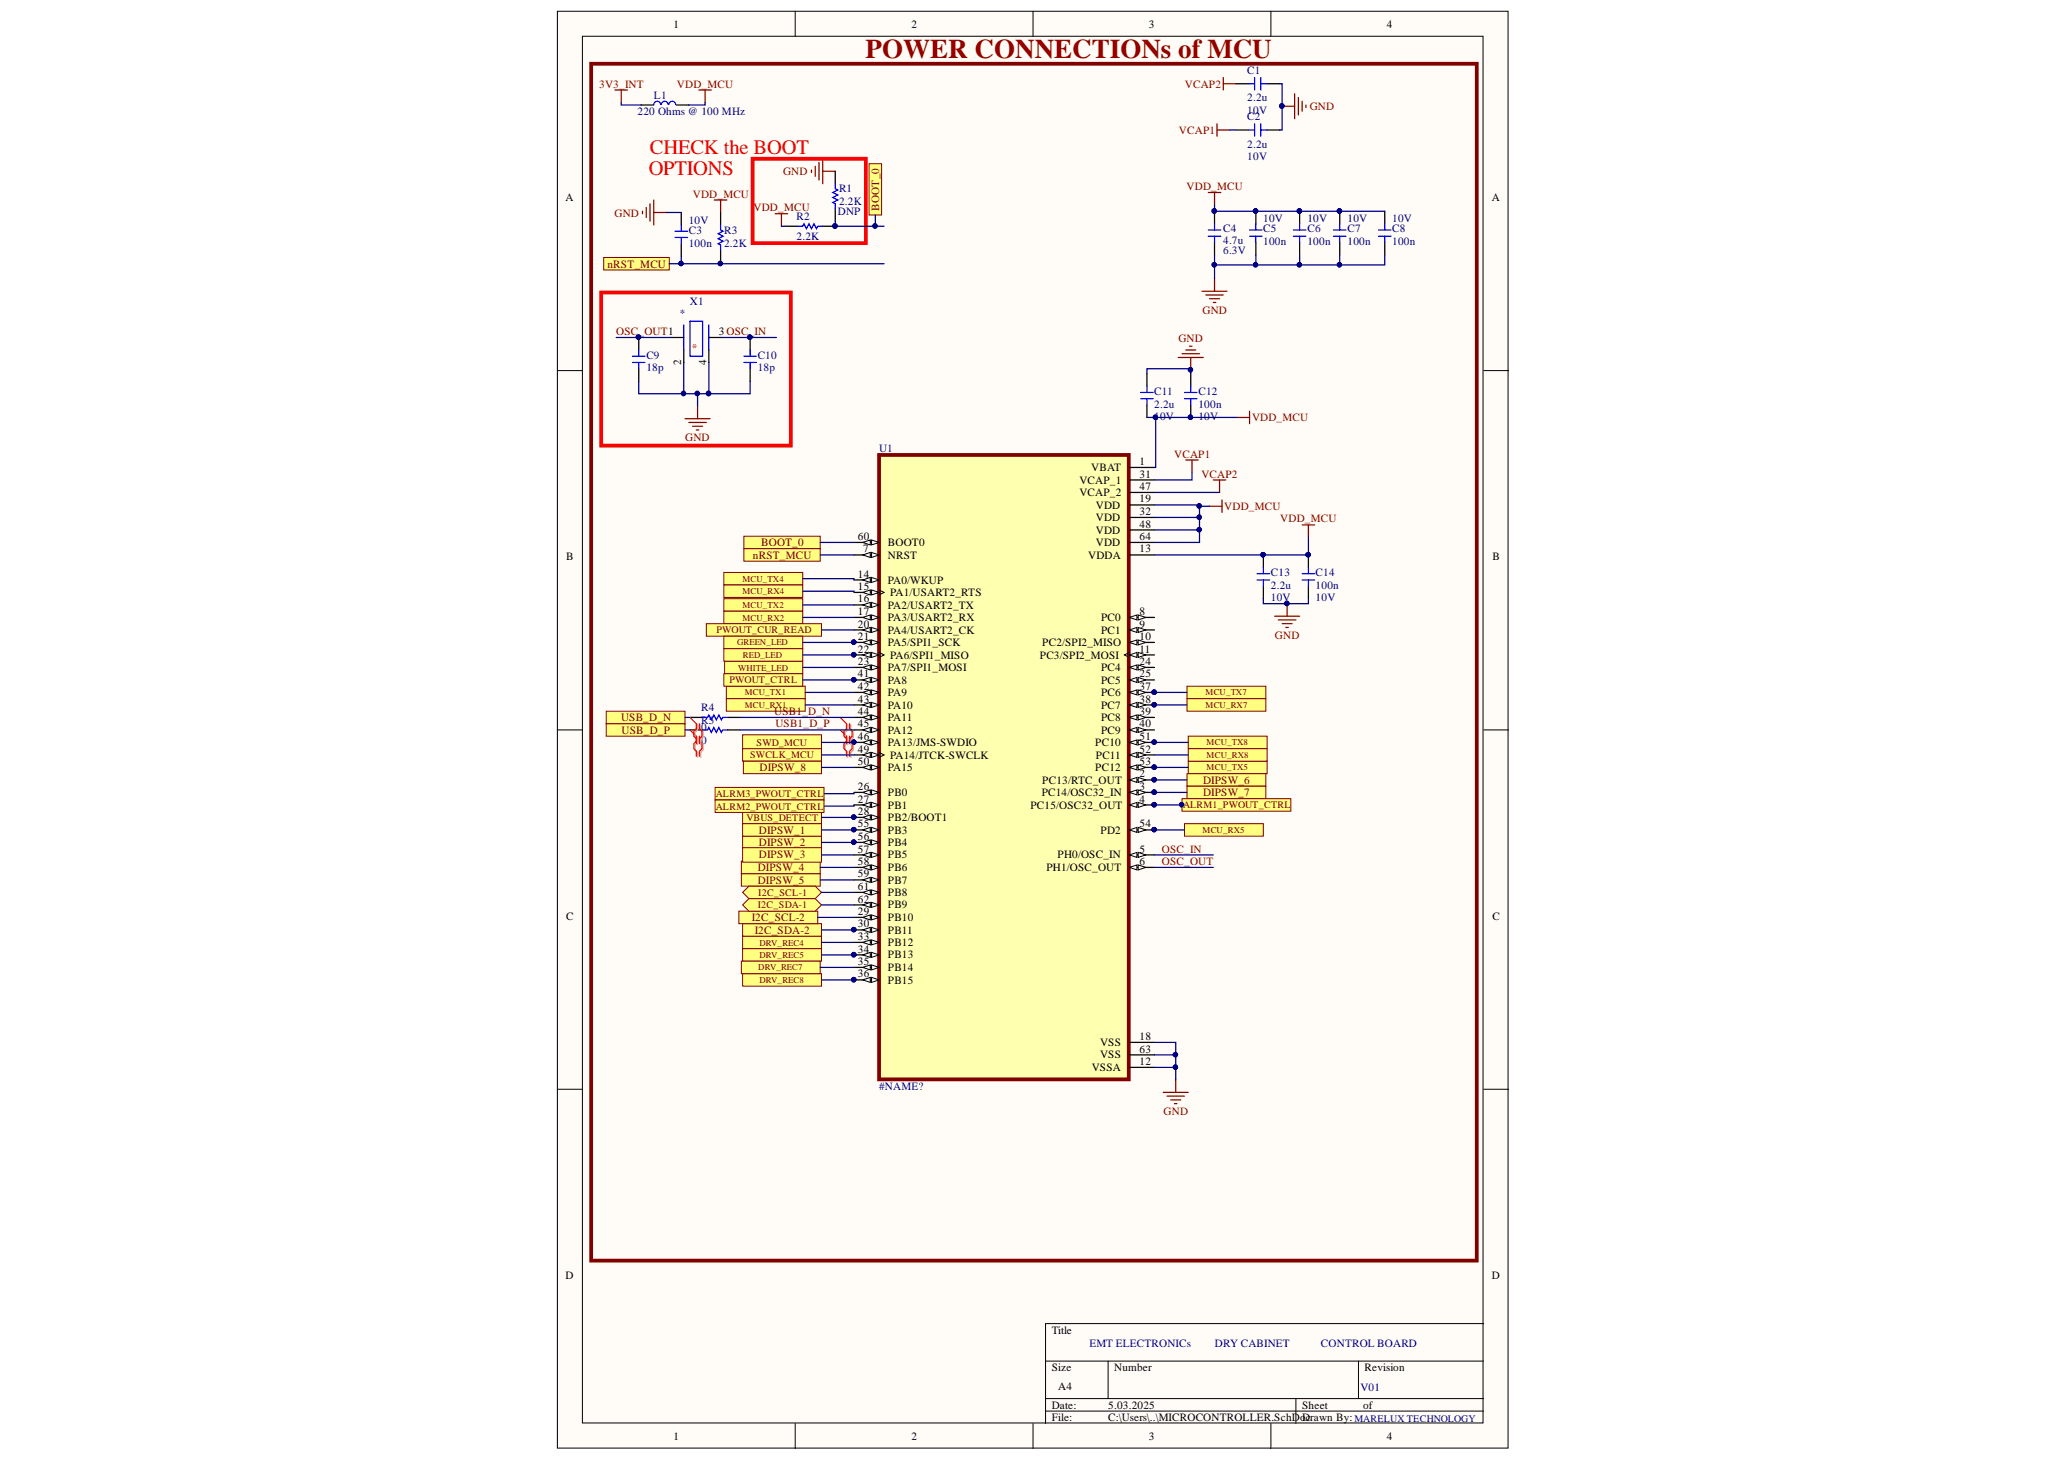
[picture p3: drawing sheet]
<svg xmlns="http://www.w3.org/2000/svg" width="297mm" height="210mm" viewBox="0 0 297 210" stroke-linecap="round" stroke-linejoin="round" font-family="sans-serif">
<defs><g id="words">
<text font-size="3.9" fill="#980000" x="124.2" y="8.3">POWER CONNECTIONs of MCU</text>
<g font-size="3" fill="#f00">
<text x="93.3" y="22.1">CHECK the BOOT</text>
<text x="93.1" y="25.2">OPTIONS</text>
</g>
<g font-size="1.6">
<text x="96.6" y="4">1</text>
<text x="130.8" y="4">2</text>
<text x="164.9" y="4">3</text>
<text x="199" y="4">4</text>
<text x="81.2" y="28.9">A</text>
<text x="214.1" y="28.9">A</text>
<text x="97.7" y="52.4" transform="rotate(-90 97.7 52.4)">2</text>
<text x="101.4" y="52.4" transform="rotate(-90 101.4 52.4)">4</text>
<text x="103.1" y="48">3 OSC_IN</text>
<text x="154.9" y="69.4">VCAP_1</text>
<text x="154.9" y="71.2">VCAP_2</text>
<text x="156.6" y="67.6">VBAT</text>
<text x="163.5" y="66.7">1</text>
<text x="163.5" y="68.5">31</text>
<text x="163.5" y="70.3">47</text>
<text x="123.1" y="77.5">60</text>
<text x="157.3" y="73">VDD</text>
<text x="157.3" y="74.8">VDD</text>
<text x="157.3" y="76.6">VDD</text>
<text x="163.5" y="72.1">19</text>
<text x="163.5" y="73.9">32</text>
<text x="163.5" y="75.7">48</text>
<text x="163.5" y="77.5">64</text>
<text x="81.2" y="80.4">B</text>
<text x="123.1" y="82.9">14</text>
<text x="123.9" y="79.3">7</text>
<text x="127.4" y="78.3">BOOT0</text>
<text x="127.4" y="80.2">NRST</text>
<text x="127.4" y="83.7">PA0/WKUP</text>
<text x="156.2" y="80.2">VDDA</text>
<text x="157.3" y="78.3">VDD</text>
<text x="163.5" y="79.3">13</text>
<text x="214.2" y="80.4">B</text>
<text x="123.1" y="84.7">15</text>
<text x="123.1" y="86.4">16</text>
<text x="123.1" y="88.2">17</text>
<text x="127.4" y="87.4">PA2/USART2_TX</text>
<text x="127.4" y="89.1">PA3/USART2_RX</text>
<text x="127.7" y="85.5">PA1/USART2_RTS</text>
<text x="158" y="89.1">PC0</text>
<text x="163.5" y="88.2">8</text>
<text x="123.1" y="90.1">20</text>
<text x="123.1" y="91.8">21</text>
<text x="123.1" y="93.6">22</text>
<text x="123.1" y="95.4">23</text>
<text x="127.4" y="90.9">PA4/USART2_CK</text>
<text x="127.4" y="92.7">PA5/SPI1_SCK</text>
<text x="127.7" y="94.5">PA6/SPI1_MISO</text>
<text x="149.2" y="94.5">PC3/SPI2_MOSI</text>
<text x="149.6" y="92.7">PC2/SPI2_MISO</text>
<text x="158" y="90.9">PC1</text>
<text x="163.5" y="90.1">9</text>
<text x="163.5" y="91.8">10</text>
<text x="163.5" y="93.6">11</text>
<text x="163.5" y="95.4">24</text>
<text x="123.1" y="97.2">41</text>
<text x="123.1" y="99">42</text>
<text x="123.1" y="100.8">43</text>
<text x="127.4" y="96.3">PA7/SPI1_MOSI</text>
<text x="127.4" y="98.1">PA8</text>
<text x="127.4" y="99.9">PA9</text>
<text x="127.4" y="101.7">PA10</text>
<text x="158" y="96.3">PC4</text>
<text x="158" y="98.1">PC5</text>
<text x="158" y="99.9">PC6</text>
<text x="158" y="101.7">PC7</text>
<text x="163.5" y="97.2">25</text>
<text x="163.5" y="99">37</text>
<text x="163.5" y="100.8">38</text>
<text x="123.1" y="102.6">44</text>
<text x="123.1" y="104.3">45</text>
<text x="123.1" y="106.2">46</text>
<text x="123.1" y="108">49</text>
<text x="127.4" y="103.5">PA11</text>
<text x="127.4" y="105.3">PA12</text>
<text x="127.4" y="107">PA13/JMS-SWDIO</text>
<text x="157.2" y="107">PC10</text>
<text x="158" y="103.5">PC8</text>
<text x="158" y="105.3">PC9</text>
<text x="163.5" y="102.6">39</text>
<text x="163.5" y="104.3">40</text>
<text x="163.5" y="106.2">51</text>
<text x="163.5" y="108">52</text>
<text x="123.1" y="109.7">50</text>
<text x="123.1" y="113.4">26</text>
<text x="127.4" y="110.7">PA15</text>
<text x="127.7" y="108.9">PA14/JTCK-SWCLK</text>
<text x="149.6" y="112.4">PC13/RTC_OUT</text>
<text x="157.2" y="110.7">PC12</text>
<text x="157.3" y="108.9">PC11</text>
<text x="163.5" y="109.7">53</text>
<text x="163.5" y="111.5">2</text>
<text x="163.5" y="113.4">3</text>
<text x="123.1" y="115.1">27</text>
<text x="123.1" y="116.9">28</text>
<text x="123.1" y="118.7">55</text>
<text x="127.4" y="114.2">PB0</text>
<text x="127.4" y="116.1">PB1</text>
<text x="127.4" y="117.8">PB2/BOOT1</text>
<text x="127.4" y="119.6">PB3</text>
<text x="147.9" y="116.1">PC15/OSC32_OUT</text>
<text x="149.5" y="114.2">PC14/OSC32_IN</text>
<text x="157.9" y="119.6">PD2</text>
<text x="163.5" y="115.1">4</text>
<text x="163.5" y="118.7">54</text>
<text x="123.1" y="120.5">56</text>
<text x="123.1" y="122.3">57</text>
<text x="123.1" y="124.1">58</text>
<text x="123.1" y="125.9">59</text>
<text x="127.4" y="121.4">PB4</text>
<text x="127.4" y="123.2">PB5</text>
<text x="127.4" y="125">PB6</text>
<text x="150.2" y="125">PH1/OSC_OUT</text>
<text x="151.8" y="123.2">PH0/OSC_IN</text>
<text x="163.5" y="122.3">5</text>
<text x="163.5" y="124.1">6</text>
<text x="81.2" y="131.9">C</text>
<text x="123.1" y="127.7">61</text>
<text x="123.1" y="129.5">62</text>
<text x="123.1" y="131.3">29</text>
<text x="127.4" y="126.8">PB7</text>
<text x="127.4" y="128.6">PB8</text>
<text x="127.4" y="130.3">PB9</text>
<text x="214.2" y="131.9">C</text>
<text x="123.1" y="133">30</text>
<text x="123.1" y="134.9">33</text>
<text x="123.1" y="136.7">34</text>
<text x="127.4" y="132.2">PB10</text>
<text x="127.4" y="134">PB11</text>
<text x="127.4" y="135.7">PB12</text>
<text x="127.4" y="137.5">PB13</text>
<text x="123.1" y="138.4">35</text>
<text x="123.1" y="140.2">36</text>
<text x="127.4" y="139.4">PB14</text>
<text x="127.4" y="141.1">PB15</text>
<text x="163.5" y="149.2">18</text>
<text x="156.7" y="153.7">VSSA</text>
<text x="157.8" y="150.1">VSS</text>
<text x="157.8" y="151.9">VSS</text>
<text x="163.5" y="151">63</text>
<text x="163.5" y="152.8">12</text>
<text x="81.2" y="183.5">D</text>
<text x="214.1" y="183.5">D</text>
<text x="150.9" y="191.4">Title</text>
<text x="150.9" y="196.7">Size</text>
<text x="159.9" y="196.7">Number</text>
<text x="195.8" y="196.7">Revision</text>
<text x="150.9" y="202.1">Date:</text>
<text x="150.9" y="203.9">File:</text>
<text x="151.8" y="199.4">A4</text>
<text x="159" y="202.1">5.03.2025</text>
<text x="159" y="203.9">C:\Users\..\MICROCONTROLLER.SchDoDcrawn By: MARELUX TECHNOLOGY</text>
<text x="186.8" y="202.1">Sheet</text>
<text x="195.6" y="202.1">of</text>
<text x="96.6" y="206.6">1</text>
<text x="130.8" y="206.6">2</text>
<text x="164.9" y="206.6">3</text>
<text x="199" y="206.6">4</text>
</g>
<g font-size="1.6" fill="#000080">
<text x="179" y="10.5">C1</text>
<text x="91.5" y="16.5">220 Ohms @ 100 MHz</text>
<text x="93.8" y="14.2">L1</text>
<text x="179" y="14.5">2.2u</text>
<text x="179" y="16.3">10V</text>
<text x="179" y="17.2">C2</text>
<text x="179" y="21.2">2.2u</text>
<text x="179" y="23">10V</text>
<text x="120.4" y="29.5">2.2K</text>
<text x="120.4" y="27.6">R1</text>
<text x="98.8" y="35.4">100n</text>
<text x="98.8" y="32.1">10V</text>
<text x="98.8" y="33.5">C3</text>
<text x="103.9" y="35.4">2.2K</text>
<text x="103.9" y="33.5">R3</text>
<text x="114.3" y="34.4">2.2K</text>
<text x="114.3" y="31.6">R2</text>
<text x="120.2" y="30.9">DNP</text>
<text x="175.5" y="34.9">4.7u</text>
<text x="175.5" y="33.3">C4</text>
<text x="181.3" y="35.1">100n</text>
<text x="181.3" y="31.9">10V</text>
<text x="181.3" y="33.3">C5</text>
<text x="187.6" y="35.1">100n</text>
<text x="187.6" y="31.9">10V</text>
<text x="187.6" y="33.3">C6</text>
<text x="193.4" y="35.1">100n</text>
<text x="193.4" y="31.9">10V</text>
<text x="193.4" y="33.3">C7</text>
<text x="199.8" y="35.1">100n</text>
<text x="199.8" y="31.9">10V</text>
<text x="199.8" y="33.3">C8</text>
<text x="175.5" y="36.4">6.3V</text>
<text x="97.6" y="45.4">*</text>
<text x="99" y="43.7">X1</text>
<text x="92.7" y="53.3">18p</text>
<text x="92.7" y="51.5">C9</text>
<text x="108.7" y="53.3">18p</text>
<text x="108.7" y="51.5">C10</text>
<text x="165.6" y="58.5">2.2u</text>
<text x="165.6" y="56.6">C11</text>
<text x="172" y="58.5">100n</text>
<text x="172" y="56.6">C12</text>
<text x="126.1" y="64.9">U1</text>
<text x="165.6" y="60.3">10V</text>
<text x="172" y="60.3">10V</text>
<text x="182.4" y="82.6">C13</text>
<text x="188.8" y="82.6">C14</text>
<text x="182.4" y="84.5">2.2u</text>
<text x="182.4" y="86.3">10V</text>
<text x="188.8" y="84.5">100n</text>
<text x="188.8" y="86.3">10V</text>
<text x="100.6" y="106.7">0</text>
<text x="100.6" y="103.8">R5</text>
<text x="100.6" y="104.9">0</text>
<text x="100.6" y="102.1">R4</text>
<text x="126.1" y="156.3">#NAME?</text>
<text x="156.3" y="193.2">EMT ELECTRONICs</text>
<text x="174.3" y="193.2">DRY CABINET</text>
<text x="189.6" y="193.2">CONTROL BOARD</text>
<text x="195.2" y="199.6">V01</text>
</g>
<g font-size="1.6" fill="#800000">
<text x="86" y="12.6">3V3_INT</text>
<text x="97.1" y="12.6">VDD_MCU</text>
<text x="170" y="12.6">VCAP2</text>
<text x="187.9" y="15.8">GND</text>
<text x="169.2" y="19.2">VCAP1</text>
<text x="99.4" y="28.4">VDD_MCU</text>
<text x="112.4" y="25.2">GND</text>
<text x="170.3" y="27.3">VDD_MCU</text>
<text x="88.2" y="31.1">GND</text>
<text x="108.1" y="30.3">VDD_MCU</text>
<text x="126.1" y="30.2" transform="rotate(-90 126.1 30.2)">BOOT_0</text>
<text x="87.2" y="38.4">nRST_MCU</text>
<text x="172.6" y="45">GND</text>
<text x="88.4" y="48">OSC_OUT1</text>
<text x="169.1" y="49.1">GND</text>
<text x="98.3" y="63.3">GND</text>
<text x="168.5" y="65.7">VCAP1</text>
<text x="179.7" y="60.4">VDD_MCU</text>
<text x="172.4" y="68.5">VCAP2</text>
<text x="175.7" y="73.2">VDD_MCU</text>
<text x="183.7" y="75">VDD_MCU</text>
<text x="108.1" y="80.2">nRST_MCU</text>
<text x="109.2" y="78.3">BOOT_0</text>
<text x="183" y="91.7">GND</text>
<text x="89.1" y="103.5">USB_D_N</text>
<text x="89.2" y="105.3">USB_D_P</text>
<text x="111.1" y="102.6">USB1_D_N</text>
<text x="111.3" y="104.3">USB1_D_P</text>
<text x="109" y="110.7">DIPSW_8</text>
<text x="172.6" y="112.4">DIPSW_6</text>
<text x="108.9" y="119.6">DIPSW_1</text>
<text x="172.6" y="114.2">DIPSW_7</text>
<text x="108.7" y="125">DIPSW_4</text>
<text x="108.9" y="121.4">DIPSW_2</text>
<text x="108.9" y="123.2">DIPSW_3</text>
<text x="166.7" y="122.3">OSC_IN</text>
<text x="166.7" y="124.1">OSC_OUT</text>
<text x="108.7" y="126.8">DIPSW_5</text>
<text x="107.9" y="132.2">I2C_SCL-2</text>
<text x="108.3" y="134">I2C_SDA-2</text>
<text x="167" y="160">GND</text>
</g>
<text font-size="1.6" fill="#f00" x="100.4" y="50.1" transform="rotate(-90 100.4 50.1)">*</text>
<g font-size="1.4" fill="#800000">
<text x="102.8" y="90.8">PWOUT_CUR_READ</text>
<text x="104.7" y="98">PWOUT_CTRL</text>
<text x="108.6" y="107">SWD_MCU</text>
<text x="107.6" y="108.8">SWCLK_MCU</text>
<text x="102.7" y="114.4">ALRM3_PWOUT_CTRL</text>
<text x="102.7" y="116.2">ALRM2_PWOUT_CTRL</text>
<text x="107.1" y="117.8">VBUS_DETECT</text>
<text x="169.8" y="116">ALRM1_PWOUT_CTRL</text>
<text x="108.7" y="130.3">I2C_SDA-1</text>
<text x="108.8" y="128.6">I2C_SCL-1</text>
</g>
<g font-size="1.3" fill="#800000">
<text x="106.5" y="83.5">MCU_TX4</text>
<text x="106.5" y="85.3">MCU_RX4</text>
<text x="106.5" y="87.2">MCU_TX2</text>
<text x="106.5" y="89.1">MCU_RX2</text>
<text x="105.8" y="92.6">GREEN_LED</text>
<text x="106.6" y="94.4">RED_LED</text>
<text x="105.9" y="96.2">WHITE_LED</text>
<text x="106.9" y="99.8">MCU_TX1</text>
<text x="106.9" y="101.6">MCU_RX1</text>
<text x="173" y="99.8">MCU_TX7</text>
<text x="173" y="101.6">MCU_RX7</text>
<text x="173.2" y="107">MCU_TX8</text>
<text x="173.2" y="110.5">MCU_TX5</text>
<text x="173.2" y="108.7">MCU_RX8</text>
<text x="172.6" y="119.5">MCU_RX5</text>
<text x="109" y="135.7">DRV_REC4</text>
<text x="109" y="137.4">DRV_REC5</text>
<text x="108.8" y="139.2">DRV_REC7</text>
<text x="109" y="141.1">DRV_REC8</text>
</g>
</g></defs>
<g fill="#fffcf8" stroke="#000" stroke-width=".14">
<path d="M80 1.6h136.4v206.2h-136.4z"/>
<path d="M83.6 5.2h129.2v199h-129.2z"/>
</g>
<g fill="none" stroke="#000" stroke-width=".14">
<path d="M114.1 1.6v3.6M148.2 1.6v3.6M182.4 1.6v3.6M80 53.2h3.6M212.9 53.2h3.6M80 104.7h3.6M212.9 104.7h3.6M80 156.3h3.6M212.9 156.3h3.6M150 195.3h62.9M159 195.3v5.4M194.9 195.3v5.4"/>
<path d="M212.9 189.9h-62.9v14.3M114.1 204.2v3.6M148.2 204.2v3.6M150 200.7h62.9M150 202.5h62.9M182.4 204.2v3.6M186 200.7v3.5"/>
</g>
<path d="M84.8 9.1h127.1v171.8h-127.1z" fill="none" stroke="#800000" stroke-width=".54"/>
<path d="M126.1 65.3h35.9v89.6h-35.9z" fill="#ffffb0" stroke="#800000" stroke-width=".54"/>
<path d="M122.6 77.8h3.5" fill="none" stroke="#000" stroke-width=".18"/>
<path d="M125.1 77.5l1 .3-1 .4z" fill="#fffcf8"/>
<path d="M125.1 77.5l1 .3-1 .4z" fill="none" stroke="#000" stroke-width=".14"/>
<path d="M123.8 77.8l1.1-.3v.7z" fill="#fffcf8"/>
<path d="M123.8 77.8l1.1-.3v.7z" fill="none" stroke="#000" stroke-width=".14"/>
<path d="M122.6 79.6h3.5" fill="none" stroke="#000" stroke-width=".18"/>
<path d="M125.1 79.3l1 .3-1 .4z" fill="#fffcf8"/>
<path d="M125.1 79.3l1 .3-1 .4z" fill="none" stroke="#000" stroke-width=".14"/>
<path d="M123.8 79.6l1.1-.3v.7z" fill="#fffcf8"/>
<path d="M123.8 79.6l1.1-.3v.7z" fill="none" stroke="#000" stroke-width=".14"/>
<path d="M122.6 83.2h3.5" fill="none" stroke="#000" stroke-width=".18"/>
<path d="M125.1 82.8l1 .4-1 .4z" fill="#fffcf8"/>
<path d="M125.1 82.8l1 .4-1 .4z" fill="none" stroke="#000" stroke-width=".14"/>
<path d="M123.8 83.2l1.1-.4v.8z" fill="#fffcf8"/>
<path d="M123.8 83.2l1.1-.4v.8zM126.1 84.6l.8 .4-.8 .4" fill="none" stroke="#000" stroke-width=".14"/>
<path d="M122.6 85h3.5" fill="none" stroke="#000" stroke-width=".18"/>
<path d="M125.1 84.6l1 .4-1 .4z" fill="#fffcf8"/>
<path d="M125.1 84.6l1 .4-1 .4z" fill="none" stroke="#000" stroke-width=".14"/>
<path d="M123.8 85l1.1-.4v.8z" fill="#fffcf8"/>
<path d="M123.8 85l1.1-.4v.8z" fill="none" stroke="#000" stroke-width=".14"/>
<path d="M122.6 86.8h3.5" fill="none" stroke="#000" stroke-width=".18"/>
<path d="M125.1 86.4l1 .4-1 .4z" fill="#fffcf8"/>
<path d="M125.1 86.4l1 .4-1 .4z" fill="none" stroke="#000" stroke-width=".14"/>
<path d="M123.8 86.8l1.1-.4v.8z" fill="#fffcf8"/>
<path d="M123.8 86.8l1.1-.4v.8z" fill="none" stroke="#000" stroke-width=".14"/>
<path d="M122.6 88.6h3.5" fill="none" stroke="#000" stroke-width=".18"/>
<path d="M125.1 88.2l1 .4-1 .3z" fill="#fffcf8"/>
<path d="M125.1 88.2l1 .4-1 .3z" fill="none" stroke="#000" stroke-width=".14"/>
<path d="M123.8 88.6l1.1-.4v.7z" fill="#fffcf8"/>
<path d="M123.8 88.6l1.1-.4v.7z" fill="none" stroke="#000" stroke-width=".14"/>
<path d="M122.6 90.4h3.5" fill="none" stroke="#000" stroke-width=".18"/>
<path d="M125.1 90l1 .4-1 .3z" fill="#fffcf8"/>
<path d="M125.1 90l1 .4-1 .3z" fill="none" stroke="#000" stroke-width=".14"/>
<path d="M123.8 90.4l1.1-.4v.7z" fill="#fffcf8"/>
<path d="M123.8 90.4l1.1-.4v.7z" fill="none" stroke="#000" stroke-width=".14"/>
<path d="M122.6 92.2h3.5" fill="none" stroke="#000" stroke-width=".18"/>
<path d="M125.1 91.8l1 .4-1 .3z" fill="#fffcf8"/>
<path d="M125.1 91.8l1 .4-1 .3z" fill="none" stroke="#000" stroke-width=".14"/>
<path d="M123.8 92.2l1.1-.4v.7z" fill="#fffcf8"/>
<path d="M123.8 92.2l1.1-.4v.7zM126.1 93.6l.8 .4-.8 .3" fill="none" stroke="#000" stroke-width=".14"/>
<circle cx="122.5" cy="92.1" r=".31" fill="#000080" stroke="#000080" stroke-width=".14"/>
<path d="M122.6 94h3.5" fill="none" stroke="#000" stroke-width=".18"/>
<path d="M125.1 93.6l1 .4-1 .3z" fill="#fffcf8"/>
<path d="M125.1 93.6l1 .4-1 .3z" fill="none" stroke="#000" stroke-width=".14"/>
<path d="M123.8 94l1.1-.4v.7z" fill="#fffcf8"/>
<path d="M123.8 94l1.1-.4v.7z" fill="none" stroke="#000" stroke-width=".14"/>
<circle cx="122.5" cy="93.9" r=".32" fill="#000080" stroke="#000080" stroke-width=".14"/>
<path d="M122.6 95.8h3.5" fill="none" stroke="#000" stroke-width=".18"/>
<path d="M125.1 95.4l1 .4-1 .3z" fill="#fffcf8"/>
<path d="M125.1 95.4l1 .4-1 .3z" fill="none" stroke="#000" stroke-width=".14"/>
<path d="M123.8 95.8l1.1-.4v.7z" fill="#fffcf8"/>
<path d="M123.8 95.8l1.1-.4v.7z" fill="none" stroke="#000" stroke-width=".14"/>
<path d="M122.6 97.6h3.5" fill="none" stroke="#000" stroke-width=".18"/>
<path d="M125.1 97.2l1 .4-1 .3z" fill="#fffcf8"/>
<path d="M125.1 97.2l1 .4-1 .3z" fill="none" stroke="#000" stroke-width=".14"/>
<path d="M123.8 97.6l1.1-.4v.7z" fill="#fffcf8"/>
<path d="M123.8 97.6l1.1-.4v.7z" fill="none" stroke="#000" stroke-width=".14"/>
<circle cx="122.5" cy="97.5" r=".32" fill="#000080" stroke="#000080" stroke-width=".14"/>
<path d="M122.6 99.3h3.5" fill="none" stroke="#000" stroke-width=".18"/>
<path d="M125.1 99l1 .3-1 .4z" fill="#fffcf8"/>
<path d="M125.1 99l1 .3-1 .4z" fill="none" stroke="#000" stroke-width=".14"/>
<path d="M123.8 99.3l1.1-.3v.7z" fill="#fffcf8"/>
<path d="M123.8 99.3l1.1-.3v.7z" fill="none" stroke="#000" stroke-width=".14"/>
<path d="M122.6 101.1h3.5" fill="none" stroke="#000" stroke-width=".18"/>
<path d="M125.1 100.8l1 .3-1 .4z" fill="#fffcf8"/>
<path d="M125.1 100.8l1 .3-1 .4z" fill="none" stroke="#000" stroke-width=".14"/>
<path d="M123.8 101.1l1.1-.3v.7z" fill="#fffcf8"/>
<path d="M123.8 101.1l1.1-.3v.7z" fill="none" stroke="#000" stroke-width=".14"/>
<path d="M122.6 102.9h3.5" fill="none" stroke="#000" stroke-width=".18"/>
<path d="M125.1 102.6l1 .3-1 .4z" fill="#fffcf8"/>
<path d="M125.1 102.6l1 .3-1 .4z" fill="none" stroke="#000" stroke-width=".14"/>
<path d="M123.8 102.9l1.1-.3v.7z" fill="#fffcf8"/>
<path d="M123.8 102.9l1.1-.3v.7z" fill="none" stroke="#000" stroke-width=".14"/>
<path d="M122.6 104.7h3.5" fill="none" stroke="#000" stroke-width=".18"/>
<path d="M125.1 104.4l1 .3-1 .4z" fill="#fffcf8"/>
<path d="M125.1 104.4l1 .3-1 .4z" fill="none" stroke="#000" stroke-width=".14"/>
<path d="M123.8 104.7l1.1-.3v.7z" fill="#fffcf8"/>
<path d="M123.8 104.7l1.1-.3v.7z" fill="none" stroke="#000" stroke-width=".14"/>
<path d="M122.6 106.5h3.5" fill="none" stroke="#000" stroke-width=".18"/>
<path d="M125.1 106.2l1 .3-1 .4z" fill="#fffcf8"/>
<path d="M125.1 106.2l1 .3-1 .4z" fill="none" stroke="#000" stroke-width=".14"/>
<path d="M123.8 106.5l1.1-.3v.7z" fill="#fffcf8"/>
<path d="M123.8 106.5l1.1-.3v.7zM126.1 108l.8 .3-.8 .4" fill="none" stroke="#000" stroke-width=".14"/>
<circle cx="122.5" cy="106.5" r=".31" fill="#000080" stroke="#000080" stroke-width=".14"/>
<path d="M122.6 108.3h3.5" fill="none" stroke="#000" stroke-width=".18"/>
<path d="M125.1 108l1 .3-1 .4z" fill="#fffcf8"/>
<path d="M125.1 108l1 .3-1 .4z" fill="none" stroke="#000" stroke-width=".14"/>
<path d="M123.8 108.3l1.1-.3v.7z" fill="#fffcf8"/>
<path d="M123.8 108.3l1.1-.3v.7z" fill="none" stroke="#000" stroke-width=".14"/>
<path d="M122.6 110.1h3.5" fill="none" stroke="#000" stroke-width=".18"/>
<path d="M125.1 109.7l1 .4-1 .4z" fill="#fffcf8"/>
<path d="M125.1 109.7l1 .4-1 .4z" fill="none" stroke="#000" stroke-width=".14"/>
<path d="M123.8 110.1l1.1-.4v.8z" fill="#fffcf8"/>
<path d="M123.8 110.1l1.1-.4v.8z" fill="none" stroke="#000" stroke-width=".14"/>
<path d="M122.6 113.7h3.5" fill="none" stroke="#000" stroke-width=".18"/>
<path d="M125.1 113.3l1 .4-1 .4z" fill="#fffcf8"/>
<path d="M125.1 113.3l1 .4-1 .4z" fill="none" stroke="#000" stroke-width=".14"/>
<path d="M123.8 113.7l1.1-.4v.8z" fill="#fffcf8"/>
<path d="M123.8 113.7l1.1-.4v.8z" fill="none" stroke="#000" stroke-width=".14"/>
<path d="M122.6 115.5h3.5" fill="none" stroke="#000" stroke-width=".18"/>
<path d="M125.1 115.1l1 .4-1 .3z" fill="#fffcf8"/>
<path d="M125.1 115.1l1 .4-1 .3z" fill="none" stroke="#000" stroke-width=".14"/>
<path d="M123.8 115.5l1.1-.4v.7z" fill="#fffcf8"/>
<path d="M123.8 115.5l1.1-.4v.7z" fill="none" stroke="#000" stroke-width=".14"/>
<path d="M122.6 117.3h3.5" fill="none" stroke="#000" stroke-width=".18"/>
<path d="M125.1 116.9l1 .4-1 .3z" fill="#fffcf8"/>
<path d="M125.1 116.9l1 .4-1 .3z" fill="none" stroke="#000" stroke-width=".14"/>
<path d="M123.8 117.3l1.1-.4v.7z" fill="#fffcf8"/>
<path d="M123.8 117.3l1.1-.4v.7z" fill="none" stroke="#000" stroke-width=".14"/>
<circle cx="122.5" cy="117.2" r=".31" fill="#000080" stroke="#000080" stroke-width=".14"/>
<path d="M122.6 119.1h3.5" fill="none" stroke="#000" stroke-width=".18"/>
<path d="M125.1 118.7l1 .4-1 .3z" fill="#fffcf8"/>
<path d="M125.1 118.7l1 .4-1 .3z" fill="none" stroke="#000" stroke-width=".14"/>
<path d="M123.8 119.1l1.1-.4v.7z" fill="#fffcf8"/>
<path d="M123.8 119.1l1.1-.4v.7z" fill="none" stroke="#000" stroke-width=".14"/>
<circle cx="122.5" cy="119" r=".31" fill="#000080" stroke="#000080" stroke-width=".14"/>
<path d="M122.6 120.9h3.5" fill="none" stroke="#000" stroke-width=".18"/>
<path d="M125.1 120.5l1 .4-1 .3z" fill="#fffcf8"/>
<path d="M125.1 120.5l1 .4-1 .3z" fill="none" stroke="#000" stroke-width=".14"/>
<path d="M123.8 120.9l1.1-.4v.7z" fill="#fffcf8"/>
<path d="M123.8 120.9l1.1-.4v.7z" fill="none" stroke="#000" stroke-width=".14"/>
<circle cx="122.5" cy="120.8" r=".31" fill="#000080" stroke="#000080" stroke-width=".14"/>
<path d="M122.6 122.7h3.5" fill="none" stroke="#000" stroke-width=".18"/>
<path d="M125.1 122.3l1 .4-1 .3z" fill="#fffcf8"/>
<path d="M125.1 122.3l1 .4-1 .3z" fill="none" stroke="#000" stroke-width=".14"/>
<path d="M123.8 122.7l1.1-.4v.7z" fill="#fffcf8"/>
<path d="M123.8 122.7l1.1-.4v.7z" fill="none" stroke="#000" stroke-width=".14"/>
<path d="M122.6 124.5h3.5" fill="none" stroke="#000" stroke-width=".18"/>
<path d="M125.1 124.1l1 .4-1 .3z" fill="#fffcf8"/>
<path d="M125.1 124.1l1 .4-1 .3z" fill="none" stroke="#000" stroke-width=".14"/>
<path d="M123.8 124.5l1.1-.4v.7z" fill="#fffcf8"/>
<path d="M123.8 124.5l1.1-.4v.7z" fill="none" stroke="#000" stroke-width=".14"/>
<path d="M122.6 126.2h3.5" fill="none" stroke="#000" stroke-width=".18"/>
<path d="M125.1 125.9l1 .3-1 .4z" fill="#fffcf8"/>
<path d="M125.1 125.9l1 .3-1 .4z" fill="none" stroke="#000" stroke-width=".14"/>
<path d="M123.8 126.2l1.1-.3v.7z" fill="#fffcf8"/>
<path d="M123.8 126.2l1.1-.3v.7z" fill="none" stroke="#000" stroke-width=".14"/>
<path d="M122.6 128h3.5" fill="none" stroke="#000" stroke-width=".18"/>
<path d="M125.1 127.7l1 .3-1 .4z" fill="#fffcf8"/>
<path d="M125.1 127.7l1 .3-1 .4z" fill="none" stroke="#000" stroke-width=".14"/>
<path d="M123.8 128l1.1-.3v.7z" fill="#fffcf8"/>
<path d="M123.8 128l1.1-.3v.7z" fill="none" stroke="#000" stroke-width=".14"/>
<path d="M122.6 129.8h3.5" fill="none" stroke="#000" stroke-width=".18"/>
<path d="M125.1 129.5l1 .3-1 .4z" fill="#fffcf8"/>
<path d="M125.1 129.5l1 .3-1 .4z" fill="none" stroke="#000" stroke-width=".14"/>
<path d="M123.8 129.8l1.1-.3v.7z" fill="#fffcf8"/>
<path d="M123.8 129.8l1.1-.3v.7z" fill="none" stroke="#000" stroke-width=".14"/>
<path d="M122.6 131.6h3.5" fill="none" stroke="#000" stroke-width=".18"/>
<path d="M125.1 131.3l1 .3-1 .4z" fill="#fffcf8"/>
<path d="M125.1 131.3l1 .3-1 .4z" fill="none" stroke="#000" stroke-width=".14"/>
<path d="M123.8 131.6l1.1-.3v.7z" fill="#fffcf8"/>
<path d="M123.8 131.6l1.1-.3v.7z" fill="none" stroke="#000" stroke-width=".14"/>
<path d="M122.6 133.4h3.5" fill="none" stroke="#000" stroke-width=".18"/>
<path d="M125.1 133.1l1 .3-1 .4z" fill="#fffcf8"/>
<path d="M125.1 133.1l1 .3-1 .4z" fill="none" stroke="#000" stroke-width=".14"/>
<path d="M123.8 133.4l1.1-.3v.7z" fill="#fffcf8"/>
<path d="M123.8 133.4l1.1-.3v.7z" fill="none" stroke="#000" stroke-width=".14"/>
<circle cx="122.5" cy="133.4" r=".31" fill="#000080" stroke="#000080" stroke-width=".14"/>
<path d="M122.6 135.2h3.5" fill="none" stroke="#000" stroke-width=".18"/>
<path d="M125.1 134.9l1 .3-1 .4z" fill="#fffcf8"/>
<path d="M125.1 134.9l1 .3-1 .4z" fill="none" stroke="#000" stroke-width=".14"/>
<path d="M123.8 135.2l1.1-.3v.7z" fill="#fffcf8"/>
<path d="M123.8 135.2l1.1-.3v.7z" fill="none" stroke="#000" stroke-width=".14"/>
<path d="M122.6 137h3.5" fill="none" stroke="#000" stroke-width=".18"/>
<path d="M125.1 136.6l1 .4-1 .4z" fill="#fffcf8"/>
<path d="M125.1 136.6l1 .4-1 .4z" fill="none" stroke="#000" stroke-width=".14"/>
<path d="M123.8 137l1.1-.4v.8z" fill="#fffcf8"/>
<path d="M123.8 137l1.1-.4v.8z" fill="none" stroke="#000" stroke-width=".14"/>
<circle cx="122.5" cy="137" r=".32" fill="#000080" stroke="#000080" stroke-width=".14"/>
<path d="M122.6 138.8h3.5" fill="none" stroke="#000" stroke-width=".18"/>
<path d="M125.1 138.4l1 .4-1 .4z" fill="#fffcf8"/>
<path d="M125.1 138.4l1 .4-1 .4z" fill="none" stroke="#000" stroke-width=".14"/>
<path d="M123.8 138.8l1.1-.4v.8z" fill="#fffcf8"/>
<path d="M123.8 138.8l1.1-.4v.8z" fill="none" stroke="#000" stroke-width=".14"/>
<path d="M122.6 140.6h3.5" fill="none" stroke="#000" stroke-width=".18"/>
<path d="M125.1 140.2l1 .4-1 .3z" fill="#fffcf8"/>
<path d="M125.1 140.2l1 .4-1 .3z" fill="none" stroke="#000" stroke-width=".14"/>
<path d="M123.8 140.6l1.1-.4v.7z" fill="#fffcf8"/>
<path d="M123.8 140.6l1.1-.4v.7z" fill="none" stroke="#000" stroke-width=".14"/>
<circle cx="122.5" cy="140.6" r=".32" fill="#000080" stroke="#000080" stroke-width=".14"/>
<path d="M162.1 67.1h3.6M162.1 68.9h3.6M162.1 70.7h3.6M162.1 72.4h3.6M162.1 74.2h3.6M162.1 76h3.6M162.1 77.8h3.6M162.1 79.6h3.6M162.1 88.6h3.6" fill="none" stroke="#000" stroke-width=".18"/>
<path d="M162.1 88.6l1-.4v.7z" fill="#fffcf8"/>
<path d="M162.1 88.6l1-.4v.7z" fill="none" stroke="#000" stroke-width=".14"/>
<path d="M163.3 88.2l1.1 .4-1.1 .3z" fill="#fffcf8"/>
<path d="M163.3 88.2l1.1 .4-1.1 .3z" fill="none" stroke="#000" stroke-width=".14"/>
<path d="M162.1 90.4h3.6" fill="none" stroke="#000" stroke-width=".18"/>
<path d="M162.1 90.4l1-.4v.7z" fill="#fffcf8"/>
<path d="M162.1 90.4l1-.4v.7z" fill="none" stroke="#000" stroke-width=".14"/>
<path d="M163.3 90l1.1 .4-1.1 .3z" fill="#fffcf8"/>
<path d="M163.3 90l1.1 .4-1.1 .3z" fill="none" stroke="#000" stroke-width=".14"/>
<path d="M162.1 92.2h3.6" fill="none" stroke="#000" stroke-width=".18"/>
<path d="M162.1 92.2l1-.4v.7z" fill="#fffcf8"/>
<path d="M162.1 92.2l1-.4v.7z" fill="none" stroke="#000" stroke-width=".14"/>
<path d="M163.3 91.8l1.1 .4-1.1 .3z" fill="#fffcf8"/>
<path d="M162.1 93.6l-.8 .4 .8 .3M163.3 91.8l1.1 .4-1.1 .3z" fill="none" stroke="#000" stroke-width=".14"/>
<path d="M162.1 94h3.6" fill="none" stroke="#000" stroke-width=".18"/>
<path d="M162.1 94l1-.4v.7z" fill="#fffcf8"/>
<path d="M162.1 94l1-.4v.7z" fill="none" stroke="#000" stroke-width=".14"/>
<path d="M163.3 93.6l1.1 .4-1.1 .3z" fill="#fffcf8"/>
<path d="M163.3 93.6l1.1 .4-1.1 .3z" fill="none" stroke="#000" stroke-width=".14"/>
<path d="M162.1 95.8h3.6" fill="none" stroke="#000" stroke-width=".18"/>
<path d="M162.1 95.8l1-.4v.7z" fill="#fffcf8"/>
<path d="M162.1 95.8l1-.4v.7z" fill="none" stroke="#000" stroke-width=".14"/>
<path d="M163.3 95.4l1.1 .4-1.1 .3z" fill="#fffcf8"/>
<path d="M163.3 95.4l1.1 .4-1.1 .3z" fill="none" stroke="#000" stroke-width=".14"/>
<path d="M162.1 97.6h3.6" fill="none" stroke="#000" stroke-width=".18"/>
<path d="M162.1 97.6l1-.4v.7z" fill="#fffcf8"/>
<path d="M162.1 97.6l1-.4v.7z" fill="none" stroke="#000" stroke-width=".14"/>
<path d="M163.3 97.2l1.1 .4-1.1 .3z" fill="#fffcf8"/>
<path d="M163.3 97.2l1.1 .4-1.1 .3z" fill="none" stroke="#000" stroke-width=".14"/>
<path d="M162.1 99.3h3.6" fill="none" stroke="#000" stroke-width=".18"/>
<path d="M162.1 99.3l1-.3v.7z" fill="#fffcf8"/>
<path d="M162.1 99.3l1-.3v.7z" fill="none" stroke="#000" stroke-width=".14"/>
<path d="M163.3 99l1.1 .3-1.1 .4z" fill="#fffcf8"/>
<path d="M163.3 99l1.1 .3-1.1 .4z" fill="none" stroke="#000" stroke-width=".14"/>
<circle cx="165.6" cy="99.3" r=".32" fill="#000080" stroke="#000080" stroke-width=".14"/>
<path d="M162.1 101.1h3.6" fill="none" stroke="#000" stroke-width=".18"/>
<path d="M162.1 101.1l1-.3v.7z" fill="#fffcf8"/>
<path d="M162.1 101.1l1-.3v.7z" fill="none" stroke="#000" stroke-width=".14"/>
<path d="M163.3 100.8l1.1 .3-1.1 .4z" fill="#fffcf8"/>
<path d="M163.3 100.8l1.1 .3-1.1 .4z" fill="none" stroke="#000" stroke-width=".14"/>
<circle cx="165.6" cy="101.1" r=".32" fill="#000080" stroke="#000080" stroke-width=".14"/>
<path d="M162.1 102.9h3.6" fill="none" stroke="#000" stroke-width=".18"/>
<path d="M162.1 102.9l1-.3v.7z" fill="#fffcf8"/>
<path d="M162.1 102.9l1-.3v.7z" fill="none" stroke="#000" stroke-width=".14"/>
<path d="M163.3 102.6l1.1 .3-1.1 .4z" fill="#fffcf8"/>
<path d="M163.3 102.6l1.1 .3-1.1 .4z" fill="none" stroke="#000" stroke-width=".14"/>
<path d="M162.1 104.7h3.6" fill="none" stroke="#000" stroke-width=".18"/>
<path d="M162.1 104.7l1-.3v.7z" fill="#fffcf8"/>
<path d="M162.1 104.7l1-.3v.7z" fill="none" stroke="#000" stroke-width=".14"/>
<path d="M163.3 104.4l1.1 .3-1.1 .4z" fill="#fffcf8"/>
<path d="M163.3 104.4l1.1 .3-1.1 .4z" fill="none" stroke="#000" stroke-width=".14"/>
<path d="M162.1 106.5h3.6" fill="none" stroke="#000" stroke-width=".18"/>
<path d="M162.1 106.5l1-.3v.7z" fill="#fffcf8"/>
<path d="M162.1 106.5l1-.3v.7z" fill="none" stroke="#000" stroke-width=".14"/>
<path d="M163.3 106.2l1.1 .3-1.1 .4z" fill="#fffcf8"/>
<path d="M163.3 106.2l1.1 .3-1.1 .4z" fill="none" stroke="#000" stroke-width=".14"/>
<circle cx="165.6" cy="106.5" r=".31" fill="#000080" stroke="#000080" stroke-width=".14"/>
<path d="M162.1 108.3h3.6" fill="none" stroke="#000" stroke-width=".18"/>
<path d="M162.1 108.3l1-.3v.7z" fill="#fffcf8"/>
<path d="M162.1 108.3l1-.3v.7z" fill="none" stroke="#000" stroke-width=".14"/>
<path d="M163.3 108l1.1 .3-1.1 .4z" fill="#fffcf8"/>
<path d="M163.3 108l1.1 .3-1.1 .4z" fill="none" stroke="#000" stroke-width=".14"/>
<path d="M162.1 110.1h3.6" fill="none" stroke="#000" stroke-width=".18"/>
<path d="M162.1 110.1l1-.4v.8z" fill="#fffcf8"/>
<path d="M162.1 110.1l1-.4v.8z" fill="none" stroke="#000" stroke-width=".14"/>
<path d="M163.3 109.7l1.1 .4-1.1 .4z" fill="#fffcf8"/>
<path d="M163.3 109.7l1.1 .4-1.1 .4z" fill="none" stroke="#000" stroke-width=".14"/>
<circle cx="165.6" cy="110.1" r=".32" fill="#000080" stroke="#000080" stroke-width=".14"/>
<path d="M162.1 111.9h3.6" fill="none" stroke="#000" stroke-width=".18"/>
<path d="M162.1 111.9l1-.4v.8z" fill="#fffcf8"/>
<path d="M162.1 111.9l1-.4v.8z" fill="none" stroke="#000" stroke-width=".14"/>
<path d="M163.3 111.5l1.1 .4-1.1 .4z" fill="#fffcf8"/>
<path d="M163.3 111.5l1.1 .4-1.1 .4z" fill="none" stroke="#000" stroke-width=".14"/>
<circle cx="165.6" cy="111.9" r=".32" fill="#000080" stroke="#000080" stroke-width=".14"/>
<path d="M162.1 113.7h3.6" fill="none" stroke="#000" stroke-width=".18"/>
<path d="M162.1 113.7l1-.4v.8z" fill="#fffcf8"/>
<path d="M162.1 113.7l1-.4v.8z" fill="none" stroke="#000" stroke-width=".14"/>
<path d="M163.3 113.3l1.1 .4-1.1 .4z" fill="#fffcf8"/>
<path d="M163.3 113.3l1.1 .4-1.1 .4z" fill="none" stroke="#000" stroke-width=".14"/>
<circle cx="165.6" cy="113.7" r=".32" fill="#000080" stroke="#000080" stroke-width=".14"/>
<path d="M162.1 115.5h3.6" fill="none" stroke="#000" stroke-width=".18"/>
<path d="M162.1 115.5l1-.4v.7z" fill="#fffcf8"/>
<path d="M162.1 115.5l1-.4v.7z" fill="none" stroke="#000" stroke-width=".14"/>
<path d="M163.3 115.1l1.1 .4-1.1 .3z" fill="#fffcf8"/>
<path d="M163.3 115.1l1.1 .4-1.1 .3z" fill="none" stroke="#000" stroke-width=".14"/>
<circle cx="165.6" cy="115.4" r=".32" fill="#000080" stroke="#000080" stroke-width=".14"/>
<path d="M162.1 119.1h3.6" fill="none" stroke="#000" stroke-width=".18"/>
<path d="M162.1 119.1l1-.4v.7z" fill="#fffcf8"/>
<path d="M162.1 119.1l1-.4v.7z" fill="none" stroke="#000" stroke-width=".14"/>
<path d="M163.3 118.7l1.1 .4-1.1 .3z" fill="#fffcf8"/>
<path d="M163.3 118.7l1.1 .4-1.1 .3z" fill="none" stroke="#000" stroke-width=".14"/>
<circle cx="165.6" cy="119" r=".31" fill="#000080" stroke="#000080" stroke-width=".14"/>
<path d="M162.1 122.7h3.6" fill="none" stroke="#000" stroke-width=".18"/>
<path d="M162.1 122.7l1-.4v.7z" fill="#fffcf8"/>
<path d="M162.1 122.7l1-.4v.7z" fill="none" stroke="#000" stroke-width=".14"/>
<path d="M163.3 122.3l1.1 .4-1.1 .3z" fill="#fffcf8"/>
<path d="M163.3 122.3l1.1 .4-1.1 .3z" fill="none" stroke="#000" stroke-width=".14"/>
<path d="M162.1 124.5h3.6" fill="none" stroke="#000" stroke-width=".18"/>
<path d="M162.1 124.5l1-.4v.7z" fill="#fffcf8"/>
<path d="M162.1 124.5l1-.4v.7z" fill="none" stroke="#000" stroke-width=".14"/>
<path d="M163.3 124.1l1.1 .4-1.1 .3z" fill="#fffcf8"/>
<path d="M163.3 124.1l1.1 .4-1.1 .3z" fill="none" stroke="#000" stroke-width=".14"/>
<g fill="none" stroke="#000" stroke-width=".18">
<path d="M92 15.1h1.8M97 15.1h1.8M174.3 30.3v1.8M174.3 34.8v1.8M91.7 48.4v1.8M91.7 52.9v1.8M96.3 48.4h1.8M98.1 50.2v1.8M101.7 48.4h1.8M101.7 50.2v1.8M107.6 48.4v1.8M107.6 52.9v1.8"/>
<path d="M164.6 53.6v1.8M164.6 58.1v1.8M170.9 53.6v1.8M170.9 58.1v1.8M162.1 149.6h3.6M162.1 151.3h3.6M162.1 153.1h3.6"/>
</g>
<g fill="#000080" stroke="#000080" stroke-width=".14">
<circle cx="122.5" cy="92.1" r=".31"/>
<circle cx="122.5" cy="93.9" r=".32"/>
<circle cx="122.5" cy="97.5" r=".32"/>
<circle cx="122.5" cy="106.5" r=".31"/>
<circle cx="122.5" cy="117.2" r=".31"/>
<circle cx="122.5" cy="119" r=".31"/>
<circle cx="122.5" cy="120.8" r=".31"/>
<circle cx="122.5" cy="133.4" r=".31"/>
<circle cx="122.5" cy="137" r=".32"/>
<circle cx="122.5" cy="140.6" r=".32"/>
<circle cx="165.6" cy="99.3" r=".32"/>
<circle cx="165.6" cy="101.1" r=".32"/>
<circle cx="165.6" cy="106.5" r=".31"/>
<circle cx="165.6" cy="110.1" r=".32"/>
<circle cx="165.6" cy="111.9" r=".32"/>
<circle cx="165.6" cy="113.7" r=".32"/>
<circle cx="165.6" cy="115.4" r=".32"/>
<circle cx="165.6" cy="119" r=".31"/>
<circle cx="174.2" cy="30.3" r=".32"/>
<circle cx="184.7" cy="86.6" r=".32"/>
<circle cx="170.8" cy="59.9" r=".32"/>
<circle cx="170.8" cy="53" r=".32"/>
<circle cx="183.9" cy="15.2" r=".32"/>
<circle cx="107.6" cy="48.4" r=".31"/>
<circle cx="91.6" cy="48.4" r=".31"/>
</g>
<g fill="none" stroke="#00f" stroke-width=".18">
<path d="M93.8 15a.49 .49 0 0 1 .5-.5 .49 .49 0 0 1 .5 .5M94.9 15a.49 .49 0 0 1 .5-.5 .49 .49 0 0 1 .5 .5M96 15a.49 .49 0 0 1 .5-.5 .49 .49 0 0 1 .5 .5M173.4 33.9h1.8M173.4 33h1.8M174.3 32.1v.9M174.3 33.9v.9M90.8 51.1h1.8M90.8 52h1.8M91.7 50.2v.9M91.7 52v.9M98.1 46.6v3.6"/>
<path d="M99 46.1h1.8v5h-1.8zM101.7 46.6v3.6M106.7 51.1h1.8M106.7 52h1.8M107.6 50.2v.9M107.6 52v.9M163.7 57.2h1.8M163.7 56.3h1.8M164.6 55.4v.9M164.6 57.2v.9M170 57.2h1.8M170 56.3h1.8"/>
<path d="M170.9 55.4v.9M170.9 57.2v.9"/>
</g>
<g fill="none" stroke="#800000" stroke-width=".18">
<path d="M88.2 12.9h1.8M89.1 12.9v1.8M100.3 12.9h1.8M101.2 12.9v1.8M174.6 17.8v1.7M174.6 18.7h1.8M184 15.2h1.8M185.8 13.5v3.5M186.3 14v2.5M186.9 14.5v1.5M187.4 15.1v.3M173.4 27.6h1.8"/>
<path d="M174.3 27.6v1.8M174.3 40v1.8M100.1 58.3v1.8M169.1 51.3h3.6M169.6 50.8h2.5M170.2 50.2h1.4M170.7 49.7h.3M170.9 51.3v1.8M172.5 41.8h3.6M173 42.3h2.5M173.6 42.9h1.4M174.1 43.4h.4"/>
<path d="M177.5 59.9h1.8M179.3 59v1.8M98.3 60.1h3.6M98.8 60.6h2.6M99.4 61.2h1.4M99.9 61.7h.4M170.2 66h1.7M171 66v1.8M186.9 75.3h1.8M187.8 75.3v1.8M182.9 88.4h3.6M183.4 88.9h2.6"/>
<path d="M184 89.5h1.4M184.5 90h.4M184.7 86.6v1.8M166.9 156.7h3.6M167.5 157.3h2.5M168 157.8h1.4M168.5 158.3h.4M168.7 154.9v1.8"/>
</g>
<path d="M86.3 42h27.2v21.9h-27.2z" fill="none" stroke="#f00" stroke-width=".54"/>
<path d="M86.6 36.9h9.4v1.8h-9.4z" fill-rule="evenodd" fill="#ffff80" stroke="#800000" stroke-width=".14"/>
<g fill="none" stroke="#800000" stroke-width=".18">
<path d="M92.2 30.3v.4M92.7 29.8v1.4M93.3 29.2v2.5M93.8 28.7v3.6M93.8 30.5h1.8M102.5 28.7h1.8M103.4 28.7v1.8M111.2 30.7h1.8M112.1 30.7v1.8M116.4 24.4v.3M117 23.9v1.4M117.5 23.3v2.5"/>
<path d="M118.1 22.8v3.6M118.1 24.6h1.8"/>
</g>
<path d="M108 22.8h16.3v12.1h-16.3z" fill="none" stroke="#f00" stroke-width=".54"/>
<path d="M124.7 23.5h1.8v7.3h-1.8z" fill-rule="evenodd" fill="#ffff80" stroke="#800000" stroke-width=".14"/>
<g fill="none" stroke="#00f" stroke-width=".18">
<path d="M179.1 12h.9M179.1 18.7h.9M180 11.1v1.8M180 17.8v1.7M180.9 11.1v1.8M180.9 17.8v1.7M180.9 12h.9M180.9 18.7h.9M96.9 33.2h1.8M96.9 34.1h1.8M97.8 32.3v.9M97.8 34.1v.9"/>
<path d="M103.4 32.3v.7l.4 .2-.8 .3 .8 .4-.8 .4 .8 .3-.8 .4 .4 .1v.8M114.5 32.5h.7l.2-.4 .3 .7 .4-.7 .3 .7 .4-.7 .4 .7 .1-.3h.8M119.9 26.4v.7l.3 .2-.7 .3 .7 .4-.7 .3 .7 .4-.7 .4 .4 .1v.7M179.3 33h1.8M179.3 33.9h1.8M180.2 32.1v.9M180.2 33.9v.9M185.6 33h1.8M185.6 33.9h1.8M186.5 32.1v.9M186.5 33.9v.9M191.3 33h1.8"/>
<path d="M191.3 33.9h1.8M192.2 32.1v.9M192.2 33.9v.9M197.8 33h1.8M197.8 33.9h1.8M198.7 32.1v.9M198.7 33.9v.9M180.4 83.2h1.8M180.4 82.3h1.8M181.3 81.4v.9M181.3 83.2v.9M186.9 83.2h1.8"/>
<path d="M186.9 82.3h1.8M187.8 81.4v.9M187.8 83.2v.9"/>
</g>
<g fill="none" stroke="#000" stroke-width=".18">
<path d="M177.3 12h1.8M177.3 18.7h1.8M181.8 12h1.8M181.8 18.7h1.8M97.8 30.5v1.8M97.8 35v1.8M103.4 30.5v1.8M103.4 35.9v1.8M112.7 32.5h1.8M118.1 32.5h1.8M119.9 24.6v1.8M119.9 29.9v1.8"/>
<path d="M180.2 30.3v1.8M180.2 34.8v1.8M186.5 30.3v1.8M186.5 34.8v1.8M192.2 30.3v1.8M192.2 34.8v1.8M198.7 30.3v1.8M198.7 34.8v1.8M181.3 79.6v1.8M187.8 79.6v1.8M181.3 84.1v1.8M187.8 84.1v1.8"/>
</g>
<g fill="#000080" stroke="#000080" stroke-width=".14">
<circle cx="181.2" cy="79.6" r=".32"/>
<circle cx="187.7" cy="79.6" r=".32"/>
<circle cx="180.2" cy="30.3" r=".32"/>
<circle cx="186.4" cy="30.3" r=".32"/>
<circle cx="192.2" cy="30.3" r=".32"/>
<circle cx="119.8" cy="32.4" r=".32"/>
</g>
<path d="M175.5 11.1v1.8M175.5 12h1.8M173.6 72.6h1.8M174.1 68.9h1.8M175 68.9v1.8M175.4 71.7v1.8" fill="none" stroke="#800000" stroke-width=".18"/>
<g fill="#ffff80" stroke="#800000" stroke-width=".14">
<path d="M106.7 76.9h11v1.8h-11z" fill-rule="evenodd"/>
<path d="M106.7 78.7h11v1.8h-11z" fill-rule="evenodd"/>
<path d="M103.9 82.1h11.3v1.8h-11.3z" fill-rule="evenodd"/>
<path d="M103.9 83.9h11.3v1.8h-11.3z" fill-rule="evenodd"/>
<path d="M170.5 109.2h11.3v1.8h-11.3z" fill-rule="evenodd"/>
<path d="M106.6 134.3h11.3v1.8h-11.3z" fill-rule="evenodd"/>
<path d="M170 118.2h11.3v1.8h-11.3z" fill-rule="evenodd"/>
<path d="M106.6 136.1h11.3v1.8h-11.3z" fill-rule="evenodd"/>
<path d="M106.6 139.7h11.3v1.8h-11.3z" fill-rule="evenodd"/>
<path d="M106.6 105.4h11.3v2.2h-11.3z" fill-rule="evenodd"/>
<path d="M106.6 107.4h11.3v1.8h-11.3z" fill-rule="evenodd"/>
<path d="M106.6 116.4h11.3v1.8h-11.3z" fill-rule="evenodd"/>
<path d="M87 103.8h11.3v1.8h-11.3z" fill-rule="evenodd"/>
<path d="M87 102h11.3v1.8h-11.3z" fill-rule="evenodd"/>
<path d="M104.2 98.4h11.3v1.8h-11.3z" fill-rule="evenodd"/>
<path d="M104.2 100.2h11.3v1.8h-11.3z" fill-rule="evenodd"/>
<path d="M103.9 85.9h11.3v1.8h-11.3z" fill-rule="evenodd"/>
<path d="M103.9 87.7h11.3v1.8h-11.3z" fill-rule="evenodd"/>
<path d="M106.7 109.2h11.2v1.8h-11.2z" fill-rule="evenodd"/>
<path d="M104 94.9h11.2v1.8h-11.2z" fill-rule="evenodd"/>
<path d="M103.9 96.7h11.3v1.7h-11.3z" fill-rule="evenodd"/>
<path d="M101.4 89.5h16.5v1.8h-16.5z" fill-rule="evenodd"/>
</g>
<path d="M99 104.7h1.8M99 102.9h1.8M104.4 104.7h1.8M104.4 102.9h1.8" fill="none" stroke="#000" stroke-width=".18"/>
<path d="M100.8 104.7h.7l.2-.3 .4 .7 .3-.7 .4 .7 .4-.7 .3 .7 .2-.4h.7M100.8 102.9h.7l.2-.3 .4 .7 .3-.7 .4 .7 .4-.7 .3 .7 .2-.4h.7" fill="none" stroke="#00f" stroke-width=".18"/>
<path d="M100.1 105.8v.7l-.4 .4v.7l.4 .4v.7M100.1 104v.7l-.4 .4v.7l.4 .4v.7M100.5 105.8v.7l.4 .4v.7l-.4 .4v.7M100.5 104v.7l.4 .4v.7l-.4 .4v.7M121.7 105.8v.7l-.4 .4v.7l.4 .4v.7M121.7 104v.7l-.4 .4v.7l.4 .4v.7M122.1 105.8v.7l.4 .4v.7l-.4 .4v.7M122.1 104v.7l.4 .4v.7l-.4 .4v.7" fill="none" stroke="#d0a19e" stroke-width=".18"/>
<path d="M99 104.7l1.1 1.1M99 102.9l1.1 1.1M120.6 104.7l1.1 1.1M120.6 102.9l1.1 1.1" fill="none" stroke="#d0a19e" stroke-width=".14"/>
<path d="M99.9 105.6v.7l-.3 .4v.7l.3 .4v.7M99.9 103.8v.7l-.3 .4v.7l.3 .4v.7M100.4 105.6v.7l.3 .4v.7l-.3 .4v.7M100.4 103.8v.7l.3 .4v.7l-.3 .4v.7M121.5 105.6v.7l-.4 .4v.7l.4 .4v.7M121.5 103.8v.7l-.4 .4v.7l.4 .4v.7M121.9 105.6v.7l.4 .4v.7l-.4 .4v.7M121.9 103.8v.7l.4 .4v.7l-.4 .4v.7" fill="none" stroke="#f00" stroke-width=".18"/>
<path d="M99 104.7l.9 .9M99 102.9l.9 .9M120.6 104.7l.9 .9M120.6 102.9l.9 .9" fill="none" stroke="#f00" stroke-width=".14"/>
<g fill="#ffff80" stroke="#800000" stroke-width=".14">
<path d="M170.3 98.4h11.3v1.8h-11.3z" fill-rule="evenodd"/>
<path d="M170.3 100.2h11.3v1.8h-11.3z" fill-rule="evenodd"/>
<path d="M106.4 137.9h11.3v1.8h-11.3z" fill-rule="evenodd"/>
<path d="M170.5 105.6h11.3v1.8h-11.3z" fill-rule="evenodd"/>
<path d="M170.5 107.4h11.3v1.8h-11.3z" fill-rule="evenodd"/>
<path d="M106.6 132.5h11.3v1.8h-11.3z" fill-rule="evenodd"/>
<path d="M106 130.7h11.3v1.8h-11.3z" fill-rule="evenodd"/>
<path d="M106.4 125.3h11.3v1.8h-11.3z" fill-rule="evenodd"/>
<path d="M170.3 111h11.3v1.8h-11.3z" fill-rule="evenodd"/>
<path d="M170.3 112.8h11.3v1.8h-11.3z" fill-rule="evenodd"/>
<path d="M106.4 123.6h11.3v1.7h-11.3z" fill-rule="evenodd"/>
<path d="M106.6 120h11.3v1.8h-11.3z" fill-rule="evenodd"/>
<path d="M106.6 121.6h11.3v2.1h-11.3z" fill-rule="evenodd"/>
<path d="M106.6 118.2h11.3v1.8h-11.3z" fill-rule="evenodd"/>
<path d="M103.9 91.3h11.3v1.8h-11.3z" fill-rule="evenodd"/>
<path d="M103.9 93.1h11.3v1.8h-11.3z" fill-rule="evenodd"/>
<path d="M106.6 128l.9-.9h9.5l.9 .9-.9 .9h-9.5z" fill-rule="evenodd"/>
<path d="M106.6 129.8l.9-.9h9.5l.9 .9-.9 .9h-9.5z" fill-rule="evenodd"/>
</g>
<g fill="none" stroke="#000080" stroke-width=".18">
<path d="M89.1 14.7v.4h2.9M101.2 14.7v.4h-2.4M176.4 18.7h.9M183.6 12h.4v6.7h-.4M95.6 30.5h2.2M96 37.8h30.9M97.8 36.8v1M103.4 37.7v.1M112.1 32.5h.6M119.9 31.7v.8h7M125.6 30.8v1.7M174.3 29.4v.9h24.4"/>
<path d="M174.3 36.6v1.4h5.9M174.3 38v2M180.2 36.6v1.4h6.3v-1.4M186.5 38h5.7M192.2 36.6v1.4h6.5v-1.4M88.4 48.4h7.9M91.7 54.7v1.8h6.4M98.1 52v4.5h3.6M100.1 56.5v1.8M101.7 52v4.5M103.5 48.4h7.9M107.6 54.7v1.8h-5.9"/>
<path d="M164.6 53.6v-.7h6.3v.7M164.6 59.9h12.9M165.8 59.9v7.2h-.1M117.7 77.8h4.9M117.7 79.6h4.9M165.7 72.4h6.4v5.4h-6.4M165.7 70.7h9.3M165.7 76h6.4M165.7 74.2h6.4M171 67.8v1.1h-5.3M172.1 72.6h1.5M187.8 77.1v2.5h-22.1"/>
<path d="M115.2 97.6h7.7M115.2 92.2h7.5M115.2 94h7.5M115.2 84.8h7.4v.2M115.2 83h7.4v.2M115.2 88.6h7.4M115.2 86.8h7.4M115.2 95.8h7.4M115.5 99.3h7.1M117.9 90.4h4.7M165.5 99.3h4.8M181.3 85.9v.7h6.5v-.7"/>
<path d="M98.3 102.9h.7M98.3 104.7h.7M106.2 102.9h16.4M106.2 104.7h16.4M115.5 101.1h7.1M117.9 117.3h4.8M117.9 106.5h4.8M117.9 119.1h4.8M117.9 108.3h4.7M117.9 110.1h4.7M122.6 113.7v.2h-4.4M122.6 115.5v.2h-4.4"/>
<path d="M165.3 119.1h4.7M165.5 115.5h4.7M165.5 110.1h5M165.5 113.7h4.8M165.5 111.9h4.8M165.5 106.5h5M165.5 101.1h4.8M165.7 108.3h4.8M117.3 131.6h5.3M117.7 124.5h4.9M117.7 126.2h4.9M117.7 138.8h4.9"/>
<path d="M117.9 137h5M117.9 120.9h4.8M117.9 133.4h4.8M117.9 122.7h4.7M117.9 135.2h4.7M117.9 128h4.7M117.9 129.8h4.7M165.7 124.5h8.4M165.7 122.7h8.4M117.9 140.6h4.8M165.7 149.6h3v3.5h-3M165.7 151.3h3"/>
<path d="M168.7 153.1v1.8"/>
</g>
<g fill="#000080" stroke="#000080" stroke-width=".14">
<circle cx="184.7" cy="86.6" r=".32"/>
<circle cx="170.8" cy="53" r=".32"/>
<circle cx="165.8" cy="59.9" r=".32"/>
<circle cx="170.8" cy="59.9" r=".32"/>
<circle cx="183.9" cy="15.2" r=".32"/>
<circle cx="91.6" cy="48.4" r=".31"/>
<circle cx="107.6" cy="48.4" r=".31"/>
<circle cx="101.7" cy="56.5" r=".32"/>
<circle cx="100" cy="56.5" r=".32"/>
<circle cx="98.1" cy="56.5" r=".32"/>
<circle cx="103.4" cy="37.8" r=".32"/>
<circle cx="97.7" cy="37.8" r=".32"/>
<circle cx="119.8" cy="32.4" r=".32"/>
<circle cx="125.6" cy="32.4" r=".32"/>
<circle cx="172.1" cy="76" r=".31"/>
<circle cx="168.7" cy="151.3" r=".32"/>
<circle cx="168.7" cy="153.1" r=".32"/>
<circle cx="172.1" cy="72.6" r=".32"/>
<circle cx="172.1" cy="74.2" r=".32"/>
<circle cx="187.7" cy="79.6" r=".32"/>
<circle cx="181.2" cy="79.6" r=".32"/>
<circle cx="122.5" cy="117.2" r=".31"/>
<circle cx="122.5" cy="140.6" r=".32"/>
<circle cx="122.5" cy="106.5" r=".31"/>
<circle cx="122.5" cy="97.5" r=".32"/>
<circle cx="170.1" cy="115.4" r=".32"/>
<circle cx="169.6" cy="115.4" r=".32"/>
<circle cx="165.6" cy="115.4" r=".32"/>
<circle cx="165.6" cy="119" r=".31"/>
<circle cx="165.6" cy="110.1" r=".32"/>
<circle cx="122.5" cy="137" r=".32"/>
<circle cx="165.6" cy="113.7" r=".32"/>
<circle cx="165.6" cy="111.9" r=".32"/>
<circle cx="122.5" cy="92.1" r=".31"/>
<circle cx="122.5" cy="93.9" r=".32"/>
<circle cx="165.6" cy="106.5" r=".31"/>
<circle cx="122.5" cy="119" r=".31"/>
<circle cx="165.6" cy="99.3" r=".32"/>
<circle cx="165.6" cy="101.1" r=".32"/>
<circle cx="122.5" cy="120.8" r=".31"/>
<circle cx="122.5" cy="133.4" r=".31"/>
<circle cx="174.2" cy="30.3" r=".32"/>
<circle cx="180.2" cy="30.3" r=".32"/>
<circle cx="186.4" cy="30.3" r=".32"/>
<circle cx="192.2" cy="30.3" r=".32"/>
<circle cx="192.2" cy="38" r=".32"/>
<circle cx="186.4" cy="38" r=".32"/>
<circle cx="180.2" cy="38" r=".32"/>
<circle cx="174.2" cy="38" r=".32"/>
</g>
<g fill="#ffff80" stroke="#800000" stroke-width=".14">
<path d="M102.6 113h15.6v1.8h-15.6z" fill-rule="evenodd"/>
<path d="M102.6 114.8h15.6v1.8h-15.6z" fill-rule="evenodd"/>
<path d="M169.6 114.6h15.6v1.8h-15.6z" fill-rule="evenodd"/>
</g>
<circle cx="169.6" cy="115.4" r=".32" fill="#000080" stroke="#000080" stroke-width=".14"/>
<use href="#words"/>
</svg>
